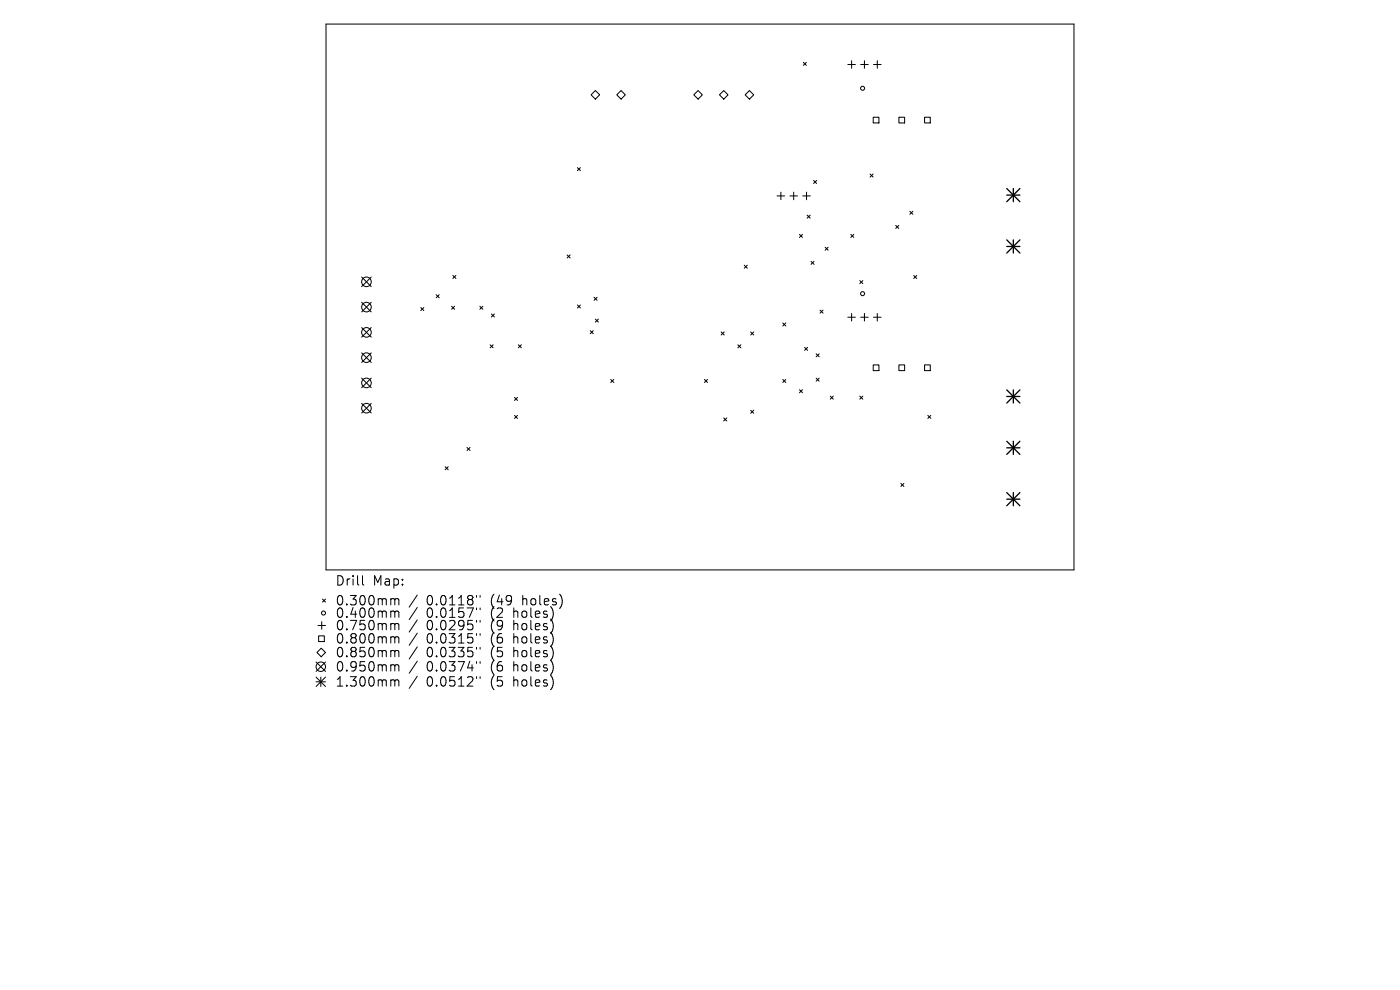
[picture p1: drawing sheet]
<svg xmlns="http://www.w3.org/2000/svg" width="297mm" height="210mm" viewBox="0 0 297 210" stroke-linecap="round" stroke-linejoin="round" font-family="sans-serif">
<defs><g id="words">
<g font-size="2.8">
<text x="71.1" y="124.5">Drill</text>
<text x="79.1" y="124.5">Map:</text>
<text x="71.1" y="128.7">0.300mm</text>
<text x="71.1" y="131.3">0.400mm</text>
<text x="90.5" y="128.7">0.0118&quot;</text>
<text x="90.5" y="131.3">0.0157&quot;</text>
<text x="104.2" y="128.7">(49</text>
<text x="104.2" y="131.3">(2</text>
<text x="109.2" y="131.3">holes)</text>
<text x="111.1" y="128.7">holes)</text>
<text x="71.1" y="134">0.750mm</text>
<text x="71.1" y="136.8">0.800mm</text>
<text x="90.5" y="134">0.0295&quot;</text>
<text x="90.5" y="136.8">0.0315&quot;</text>
<text x="104.2" y="134">(9</text>
<text x="104.2" y="136.8">(6</text>
<text x="109.2" y="134">holes)</text>
<text x="109.2" y="136.8">holes)</text>
<text x="71.1" y="139.7">0.850mm</text>
<text x="71.1" y="142.7">0.950mm</text>
<text x="90.5" y="139.7">0.0335&quot;</text>
<text x="90.5" y="142.7">0.0374&quot;</text>
<text x="104.2" y="139.7">(5</text>
<text x="104.2" y="142.7">(6</text>
<text x="109.2" y="139.7">holes)</text>
<text x="109.2" y="142.7">holes)</text>
<text x="71.1" y="145.9">1.300mm</text>
<text x="90.5" y="145.9">0.0512&quot;</text>
<text x="104.2" y="145.9">(5</text>
<text x="109.2" y="145.9">holes)</text>
</g>
</g></defs>
<g fill="none" stroke="#000" stroke-width=".21">
<path d="M69.2 5.1h158.6v115.8h-158.6zM126.3 19.2l.9 .9-.9 .9-.9-.9zM131.8 19.2l.9 .9-.9 .9-1-.9zM148.1 19.2l.9 .9-.9 .9-.9-.9zM153.5 19.2l1 .9-1 .9-.9-.9zM159 19.2l.9 .9-.9 .9-.9-.9zM170.4 13.2l.7 .7M171.1 13.2l-.7 .7M179.9 13.7h1.6M180.7 12.9v1.6M182.6 13.7h1.6M183.4 12.9v1.6"/>
<path d="M185.3 13.7h1.6M186.1 12.9v1.6M122.5 35.6l.6 .6M123.1 35.6l-.6 .6M172.6 38.3l.6 .6M173.2 38.3l-.6 .6M184.6 36.9l.6 .7M185.2 36.9l-.6 .7M185.2 24.9h1.3v1.2h-1.3zM190.7 24.9h1.2v1.2h-1.2zM196.1 24.9h1.3v1.2h-1.3zM76.7 58.8l2.1 2"/>
<path d="M78.8 58.8l-2.1 2M96.1 58.4l.6 .7M96.7 58.4l-.6 .7M120.3 54.1l.7 .6M121 54.1l-.7 .6M157.9 56.3l.6 .6M158.5 56.3l-.6 .6M164.9 41.6h1.6M165.7 40.8v1.6M167.6 41.6h1.6M168.4 40.8v1.6M169.6 49.7l.6 .7"/>
<path d="M170.2 49.7l-.6 .7M170.3 41.6h1.6M171.1 40.8v1.6M171.2 45.6l.7 .7M171.9 45.6l-.7 .7M172.1 55.4l.6 .7M172.7 55.4l-.6 .7M175 52.4l.7 .7M175.7 52.4l-.7 .7M180.5 49.7l.6 .7M181.1 49.7l-.6 .7M182.4 59.5l.6 .7"/>
<path d="M183 59.5l-.6 .7M190 47.8l.7 .7M190.7 47.8l-.7 .7M193 44.8l.7 .7M193.7 44.8l-.7 .7M193.8 58.4l.7 .7M194.5 58.4l-.7 .7M76.7 64.1l2.1 2.1M76.7 69.5l2.1 2M76.7 74.8l2.1 2.1M78.8 64.1l-2.1 2.1M78.8 69.5l-2.1 2"/>
<path d="M78.8 74.8l-2.1 2.1M89.3 65.2l.6 .7M89.9 65.2l-.6 .7M92.5 62.5l.7 .7M93.2 62.5l-.7 .7M95.8 65l.6 .6M96.4 65l-.6 .6M101.8 65l.6 .6M102.4 65l-.6 .6M104 73.1l.6 .7M104.2 66.6l.7 .6M104.6 73.1l-.6 .7"/>
<path d="M104.9 66.6l-.7 .6M110 73.1l.6 .7M110.6 73.1l-.6 .7M122.5 64.7l.6 .6M123.1 64.7l-.6 .6M125.2 70.1l.7 .7M125.9 70.1l-.7 .7M126 63.1l.7 .6M126.3 67.7l.6 .6M126.7 63.1l-.7 .6M126.9 67.7l-.6 .6M153 70.4l.6 .7"/>
<path d="M153.6 70.4l-.6 .7M156.5 73.1l.7 .7M157.2 73.1l-.7 .7M159.3 70.4l.6 .7M159.9 70.4l-.6 .7M166.1 68.5l.6 .7M166.7 68.5l-.6 .7M170.7 73.7l.6 .6M171.3 73.7l-.6 .6M173.1 75l.7 .7M173.8 75l-.7 .7M174 65.8l.6 .6"/>
<path d="M174.6 65.8l-.6 .6M179.9 67.3h1.6M180.7 66.5v1.6M182.6 67.3h1.6M183.4 66.5v1.6M185.2 77.4h1.3v1.2h-1.3zM185.3 67.3h1.6M186.1 66.5v1.6M190.7 77.4h1.2v1.2h-1.2zM196.1 77.4h1.3v1.2h-1.3zM76.7 80.2l2.1 2M76.7 85.6l2.1 2"/>
<path d="M78.8 80.2l-2.1 2M78.8 85.6l-2.1 2M94.4 99l.7 .7M95.1 99l-.7 .7M99.1 94.9l.6 .7M99.7 94.9l-.6 .7M109.1 84.3l.7 .6M109.1 88.1l.7 .7M109.8 84.3l-.7 .6M109.8 88.1l-.7 .7M129.6 80.5l.6 .6M130.2 80.5l-.6 .6"/>
<path d="M149.4 80.5l.7 .6M150.1 80.5l-.7 .6M153.5 88.7l.7 .6M154.2 88.7l-.7 .6M159.3 87l.6 .7M159.9 87l-.6 .7M166.1 80.5l.6 .6M166.7 80.5l-.6 .6M169.6 82.7l.6 .6M170.2 82.7l-.6 .6M173.1 80.2l.7 .7M173.8 80.2l-.7 .7"/>
<path d="M176.1 84l.7 .7M176.8 84l-.7 .7M182.4 84l.6 .7M183 84l-.6 .7M196.8 88.1l.7 .7M197.5 88.1l-.7 .7M191.1 102.5l.7 .7M191.8 102.5l-.7 .7M67.2 138.4l.9-.9 1 .9-1 .9zM67.4 132.7h1.7M67.6 134.9h1.2v1.2h-1.2zM68.3 131.9v1.6"/>
<path d="M68.4 127.1l.7 .6M69.1 127.1l-.7 .6M76.9 122.1v1.7l.3 .3M83.2 127l.5 .1 .1 .2M83.2 129.6l.5 .1 .1 .2M83.2 132.3h.3l.3 .3M83.2 135.1l.5 .1 .1 .2M83.2 138l.5 .1 .1 .2M83.8 127.3l.2-.3 .5 .1 .1 1.2M83.8 127.3v1M83.8 129.9v1.1M83.8 132.6v1"/>
<path d="M83.8 135.4v1M83.8 138.3v1M83.8 129.9l.2-.3 .5 .1 .1 1.3M83.8 132.6l.2-.3 .5 .1 .1 1.2M83.8 135.4l.2-.3 .5 .1 .1 1.2M83.8 138.3l.2-.3 .5 .1 .1 1.2M88.5 126.2l-1.7 2.6M88.5 128.9l-1.7 2.5M88.5 131.5l-1.7 2.6M88.5 134.3l-1.7 2.6M88.5 137.2l-1.7 2.6M101.1 126.3v.4"/>
<path d="M101.1 129v.3M101.1 131.6v.4M101.1 134.4v.4M101.1 137.3v.4M101.9 126.3v.4M101.9 129v.3M101.9 131.6v.4M101.9 134.4v.4M101.9 137.3v.4M67.1 140.4l2 2M67.1 143.6l2 2M67.1 144.6h2"/>
<path d="M68.1 143.6v2M69.1 140.4l-2 2M69.1 143.6l-2 2M83.2 141l.5 .1 .1 .2M83.2 144.2l.5 .1 .1 .2M83.8 141.3v1M83.8 144.5v1M83.8 141.3l.2-.3 .5 .1 .1 1.2M83.8 144.5l.2-.3 .5 .1 .1 1.2M88.5 140.3l-1.7 2.5M88.5 143.5l-1.7 2.5M101.1 140.3v.4"/>
<path d="M101.1 143.5v.4M101.9 140.3v.4M101.9 143.5v.4"/>
<circle cx="183" cy="18.7" r=".43"/>
<circle cx="77.7" cy="59.8" r="1.02"/>
<circle cx="77.7" cy="70.5" r="1.02"/>
<circle cx="77.7" cy="75.9" r="1.02"/>
<circle cx="77.7" cy="65.1" r="1.02"/>
<circle cx="183" cy="62.3" r=".43"/>
<circle cx="77.7" cy="86.6" r="1.02"/>
<circle cx="77.7" cy="81.2" r="1.02"/>
<circle cx="68.6" cy="130" r=".43"/>
<circle cx="68.1" cy="141.4" r="1"/>
</g>
<g fill="none" stroke="#000" stroke-width=".28">
<path d="M213.6 40l2.8 2.8M215 40v2.8M216.4 40l-2.8 2.8M213.6 41.4h2.8M213.6 50.9l2.8 2.8M213.6 52.3h2.8M215 50.9v2.8M216.4 50.9l-2.8 2.8M213.6 82.7l2.8 2.8M213.6 84.1h2.8M213.6 93.6l2.8 2.8M213.6 95h2.8"/>
<path d="M215 82.7v2.8M215 93.6v2.8M216.4 82.7l-2.8 2.8M216.4 93.6l-2.8 2.8M213.6 104.5l2.8 2.8M213.6 105.9h2.8M215 104.5v2.8M216.4 104.5l-2.8 2.8"/>
</g>
<use href="#words"/>
</svg>
